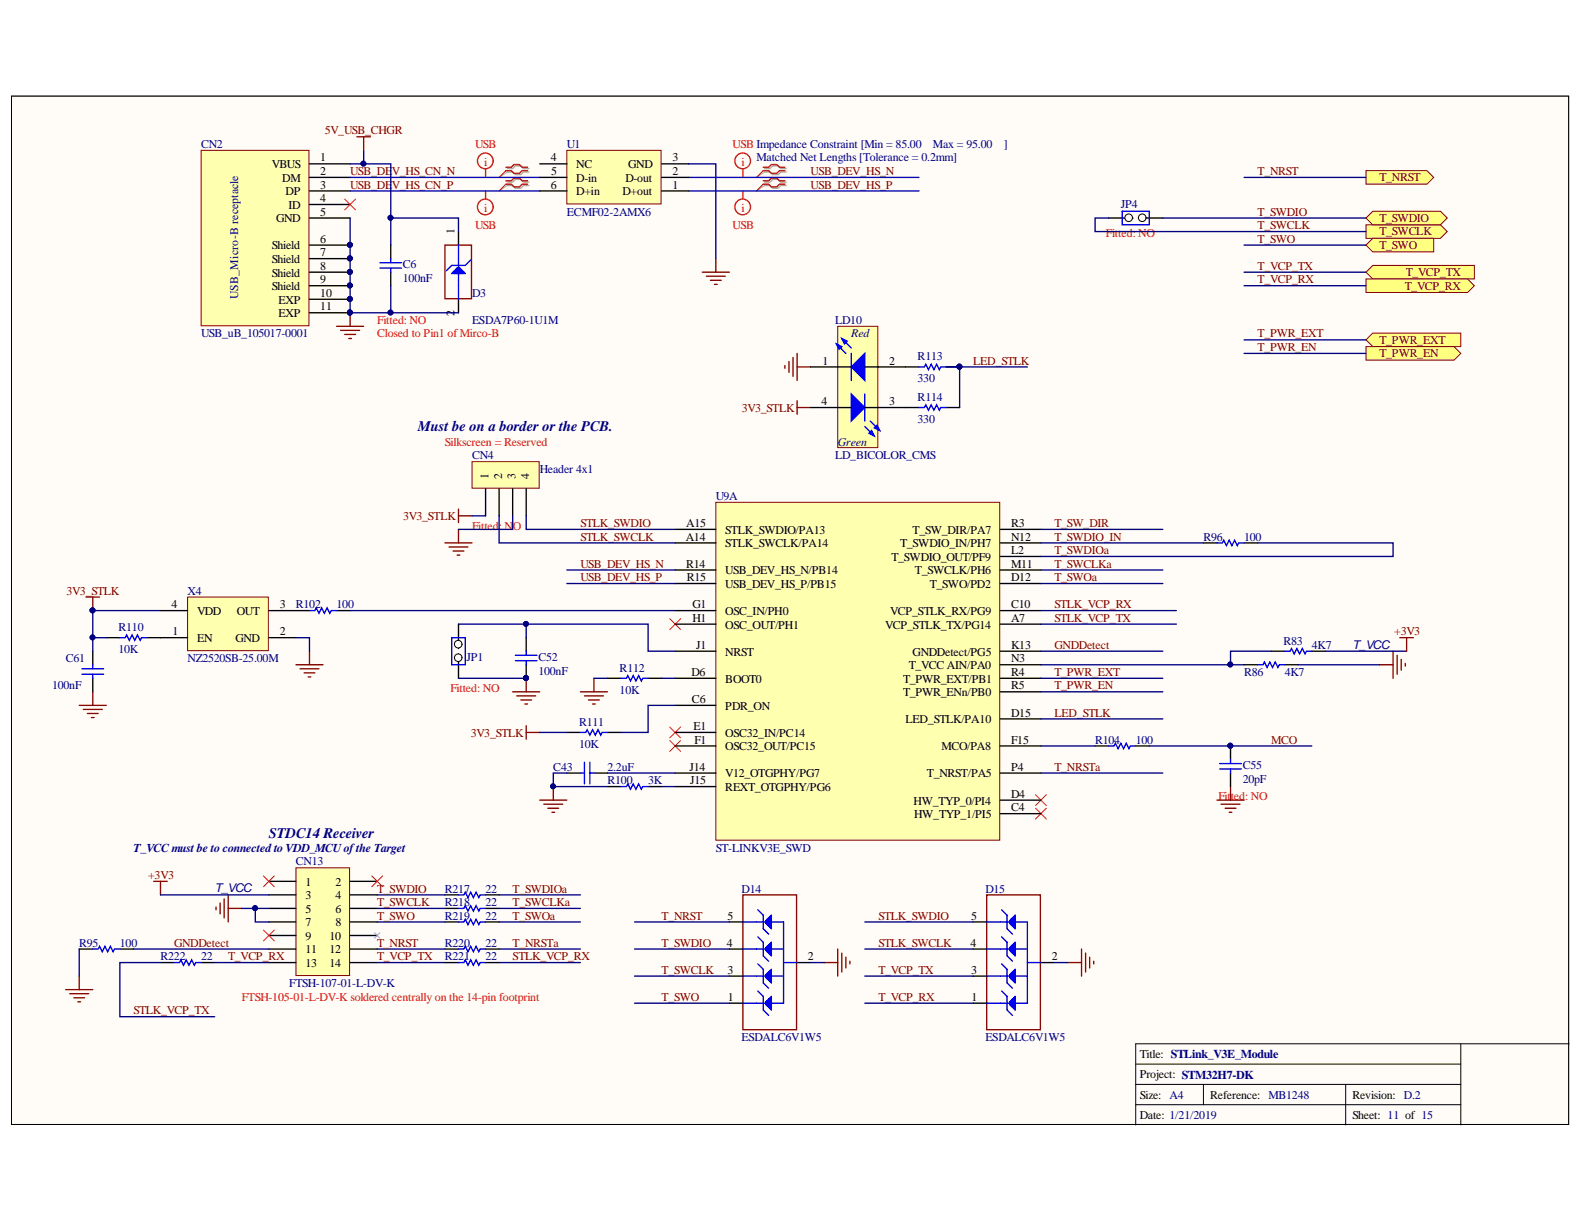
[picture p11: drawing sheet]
<svg xmlns="http://www.w3.org/2000/svg" width="279mm" height="216mm" viewBox="0 0 279 216" stroke-linecap="round" stroke-linejoin="round" font-family="sans-serif">
<defs><g id="words">
<g font-size="2.6" fill="#000080">
<text x="73.7" y="76.1">Must be on a border or the PCB.</text>
<text x="47.4" y="147.7">STDC14 Receiver</text>
</g>
<g font-size="2.1" fill="#800000">
<text x="57.3" y="23.7">5V_USB_CHGR</text>
<text x="61.8" y="30.9">USB_DEV_HS_CN_N</text>
<text x="61.8" y="33.3">USB_DEV_HS_CN_P</text>
<text x="143" y="30.9">USB_DEV_HS_N</text>
<text x="143" y="33.3">USB_DEV_HS_P</text>
<text x="221.8" y="30.9">T_NRST</text>
<text x="243.3" y="32">T_NRST</text>
<text x="221.8" y="40.4">T_SWCLK</text>
<text x="221.8" y="38">T_SWDIO</text>
<text x="243.3" y="41.5">T_SWCLK</text>
<text x="243.3" y="39.1">T_SWDIO</text>
<text x="221.8" y="42.8">T_SWO</text>
<text x="221.8" y="47.6">T_VCP_TX</text>
<text x="243.3" y="43.9">T_SWO</text>
<text x="221.8" y="50">T_VCP_RX</text>
<text x="247.8" y="51.1">T_VCP_RX</text>
<text x="247.9" y="48.7">T_VCP_TX</text>
<text x="221.8" y="59.5">T_PWR_EXT</text>
<text x="171.7" y="64.3">LED_STLK</text>
<text x="221.8" y="61.9">T_PWR_EN</text>
<text x="243.3" y="60.6">T_PWR_EXT</text>
<text x="243.3" y="63">T_PWR_EN</text>
<text x="130.8" y="72.7">3V3_STLK</text>
<text x="71.1" y="91.8">3V3_STLK</text>
<text x="102.4" y="93">STLK_SWDIO</text>
<text x="102.4" y="95.3">STLK_SWCLK</text>
<text x="186" y="95.3">T_SWDIO_IN</text>
<text x="186" y="93">T_SW_DIR</text>
<text x="102.4" y="100.1">USB_DEV_HS_N</text>
<text x="186" y="100.1">T_SWCLKa</text>
<text x="186" y="97.7">T_SWDIOa</text>
<text x="11.7" y="104.9">3V3_STLK</text>
<text x="102.4" y="102.5">USB_DEV_HS_P</text>
<text x="186" y="107.3">STLK_VCP_RX</text>
<text x="186" y="102.5">T_SWOa</text>
<text x="186" y="109.7">STLK_VCP_TX</text>
<text x="245.9" y="112.1">+3V3</text>
<text x="186" y="114.4">GNDDetect</text>
<text x="186" y="119.2">T_PWR_EXT</text>
<text x="186" y="121.6">T_PWR_EN</text>
<text x="83" y="130">3V3_STLK</text>
<text x="186" y="126.4">LED_STLK</text>
<text x="224.2" y="131.2">MCO</text>
<text x="186" y="135.9">T_NRSTa</text>
<text x="26.1" y="155">+3V3</text>
<text x="66.5" y="159.8">T_SWCLK</text>
<text x="66.5" y="157.4">T_SWDIO</text>
<text x="90.4" y="159.8">T_SWCLKa</text>
<text x="90.4" y="157.4">T_SWDIOa</text>
<text x="30.7" y="167">GNDDetect</text>
<text x="66.5" y="162.2">T_SWO</text>
<text x="66.5" y="167">T_NRST</text>
<text x="90.4" y="162.2">T_SWOa</text>
<text x="90.4" y="167">T_NRSTa</text>
<text x="116.7" y="167">T_SWDIO</text>
<text x="116.7" y="162.2">T_NRST</text>
<text x="154.9" y="162.2">STLK_SWDIO</text>
<text x="154.9" y="167">STLK_SWCLK</text>
<text x="40.3" y="169.4">T_VCP_RX</text>
<text x="66.5" y="169.4">T_VCP_TX</text>
<text x="90.4" y="169.4">STLK_VCP_RX</text>
<text x="116.7" y="171.8">T_SWCLK</text>
<text x="154.9" y="171.8">T_VCP_TX</text>
<text x="23.5" y="178.9">STLK_VCP_TX</text>
<text x="116.7" y="176.5">T_SWO</text>
<text x="154.9" y="176.5">T_VCP_RX</text>
</g>
<g font-size="2.1" fill="#000080">
<text x="35.5" y="26.1">CN2</text>
<text x="100" y="26.1">U1</text>
<text x="133.4" y="28.5">Matched Net Lengths [Tolerance = 0.2mm]</text>
<text x="164.6" y="26.1">Max = 95.00</text>
<text x="177.1" y="26.1">]</text>
<text x="100" y="38">ECMF02-2AMX6</text>
<text x="197.7" y="36.6">JP4</text>
<text x="71.1" y="47.3">C6</text>
<text x="42" y="52.8" transform="rotate(-90 42 52.8)">USB_Micro-B receptacle</text>
<text x="71.1" y="49.7">100nF</text>
<text x="83.3" y="52.4">D3</text>
<text x="35.5" y="59.5">USB_uB_105017-0001</text>
<text x="83.3" y="57.1">ESDA7P60-1U1M</text>
<text x="147.3" y="57.1">LD10</text>
<text x="150.2" y="59.5">Red</text>
<text x="161.9" y="63.6">R113</text>
<text x="161.9" y="67.4">330</text>
<text x="161.9" y="70.7">R114</text>
<text x="161.9" y="74.6">330</text>
<text x="83.3" y="81">CN4</text>
<text x="95.2" y="83.4">Header 4x1</text>
<text x="147.3" y="81">LD_BICOLOR_CMS</text>
<text x="147.8" y="78.6">Green</text>
<text x="126.3" y="88.2">U9A</text>
<text x="212.3" y="95.3">R96</text>
<text x="219.4" y="95.3">100</text>
<text x="33.1" y="104.9">X4</text>
<text x="52.2" y="107.3">R102</text>
<text x="59.4" y="107.3">100</text>
<text x="20.9" y="111.3">R110</text>
<text x="226.4" y="113.7">R83</text>
<text x="11.6" y="116.8">C61</text>
<text x="20.9" y="115.2">10K</text>
<text x="33.1" y="116.8">NZ2520SB-25.00M</text>
<text x="82.3" y="116.6">JP1</text>
<text x="95" y="119">100nF</text>
<text x="95" y="116.6">C52</text>
<text x="109.3" y="118.5">R112</text>
<text x="219.4" y="119.2">R86</text>
<text x="226.6" y="119.2">4K7</text>
<text x="231.4" y="114.4">4K7</text>
<text x="238.6" y="114.4">T_VCC</text>
<text x="9.2" y="121.6">100nF</text>
<text x="109.3" y="122.3">10K</text>
<text x="102.1" y="131.9">10K</text>
<text x="102.1" y="128.1">R111</text>
<text x="193.2" y="131.2">R104</text>
<text x="200.3" y="131.2">100</text>
<text x="97.6" y="135.9">C43</text>
<text x="107.2" y="135.9">2.2uF</text>
<text x="219.2" y="135.7">C55</text>
<text x="107.2" y="138.3">R100</text>
<text x="114.3" y="138.3">3K</text>
<text x="219.2" y="138.1">20pF</text>
<text x="23.5" y="150.2">T_VCC must be to connected to VDD_MCUofthe Target</text>
<text x="52.2" y="152.7">CN13</text>
<text x="126.3" y="150.3">ST-LINKV3E_SWD</text>
<text x="37.9" y="157.4">T_VCC</text>
<text x="78.5" y="157.4">R217</text>
<text x="78.5" y="159.8">R218</text>
<text x="85.6" y="157.4">22</text>
<text x="85.6" y="159.8">22</text>
<text x="130.8" y="157.4">D14</text>
<text x="173.8" y="157.4">D15</text>
<text x="14" y="167">R95</text>
<text x="21.1" y="167">100</text>
<text x="78.5" y="162.2">R219</text>
<text x="78.5" y="167">R220</text>
<text x="85.6" y="162.2">22</text>
<text x="85.6" y="167">22</text>
<text x="28.3" y="169.4">R222</text>
<text x="35.5" y="169.4">22</text>
<text x="78.5" y="169.4">R221</text>
<text x="85.6" y="169.4">22</text>
<text x="51" y="174.1">FTSH-107-01-L-DV-K</text>
<text x="130.8" y="183.7">ESDALC6V1W5</text>
<text x="173.8" y="183.7">ESDALC6V1W5</text>
</g>
<g font-size="2.1">
<text x="47.9" y="29.7">VBUS</text>
<text x="56.5" y="28.5">1</text>
<text x="97.1" y="28.5">4</text>
<text x="101.7" y="29.7">NC</text>
<text x="110.8" y="29.7">GND</text>
<text x="118.6" y="28.5">3</text>
<text x="49.8" y="32.1">DM</text>
<text x="50.4" y="34.5">DP</text>
<text x="56.5" y="30.9">2</text>
<text x="56.5" y="33.3">3</text>
<text x="56.5" y="35.6">4</text>
<text x="97.1" y="33.3">6</text>
<text x="97.2" y="30.9">5</text>
<text x="101.7" y="34.5">D+in</text>
<text x="101.7" y="32.1">D-in</text>
<text x="109.8" y="34.5">D+out</text>
<text x="110.3" y="32.1">D-out</text>
<text x="118.6" y="33.3">1</text>
<text x="118.6" y="30.9">2</text>
<text x="48.7" y="39.2">GND</text>
<text x="50.9" y="36.8">ID</text>
<text x="56.5" y="38">5</text>
<text x="80.2" y="41.3" transform="rotate(-90 80.2 41.3)">1</text>
<text x="47.9" y="44">Shield</text>
<text x="47.9" y="46.4">Shield</text>
<text x="56.5" y="42.8">6</text>
<text x="56.5" y="45.2">7</text>
<text x="56.5" y="47.6">8</text>
<text x="47.9" y="48.8">Shield</text>
<text x="47.9" y="51.2">Shield</text>
<text x="49.1" y="53.6">EXP</text>
<text x="56.5" y="50">9</text>
<text x="56.5" y="52.4">10</text>
<text x="49.1" y="55.9">EXP</text>
<text x="56.5" y="54.8">11</text>
<text x="80.2" y="55.7" transform="rotate(-90 80.2 55.7)">2</text>
<text x="145.1" y="64.3">1</text>
<text x="156.8" y="64.3">2</text>
<text x="144.9" y="71.5">4</text>
<text x="156.8" y="71.5">3</text>
<text x="86.2" y="84.5" transform="rotate(-90 86.2 84.5)">1</text>
<text x="88.5" y="84.5" transform="rotate(-90 88.5 84.5)">2</text>
<text x="90.9" y="84.5" transform="rotate(-90 90.9 84.5)">3</text>
<text x="93.3" y="84.5" transform="rotate(-90 93.3 84.5)">4</text>
<text x="121" y="95.3">A14</text>
<text x="121.1" y="93">A15</text>
<text x="127.9" y="94.2">STLK_SWDIO/PA13</text>
<text x="161" y="94.2">T_SW_DIR/PA7</text>
<text x="178.3" y="93">R3</text>
<text x="178.3" y="95.3">N12</text>
<text x="121" y="100.1">R14</text>
<text x="127.9" y="101.3">USB_DEV_HS_N/PB14</text>
<text x="127.9" y="96.5">STLK_SWCLK/PA14</text>
<text x="157.3" y="98.9">T_SWDIO_OUT/PF9</text>
<text x="158.8" y="96.5">T_SWDIO_IN/PH7</text>
<text x="161.4" y="101.3">T_SWCLK/PH6</text>
<text x="178.3" y="100.1">M11</text>
<text x="178.3" y="97.7">L2</text>
<text x="30.2" y="107.3">4</text>
<text x="49.3" y="107.3">3</text>
<text x="121.1" y="102.5">R15</text>
<text x="122.1" y="107.3">G1</text>
<text x="127.9" y="103.7">USB_DEV_HS_P/PB15</text>
<text x="164" y="103.7">T_SWO/PD2</text>
<text x="178.3" y="107.3">C10</text>
<text x="178.3" y="102.5">D12</text>
<text x="30.4" y="112.1">1</text>
<text x="34.8" y="108.5">VDD</text>
<text x="34.8" y="113.3">EN</text>
<text x="41.5" y="113.3">GND</text>
<text x="41.8" y="108.5">OUT</text>
<text x="49.3" y="112.1">2</text>
<text x="122.1" y="109.7">H1</text>
<text x="127.9" y="108.5">OSC_IN/PH0</text>
<text x="127.9" y="110.9">OSC_OUT/PH1</text>
<text x="156.2" y="110.9">VCP_STLK_TX/PG14</text>
<text x="157" y="108.5">VCP_STLK_RX/PG9</text>
<text x="178.3" y="109.7">A7</text>
<text x="122" y="119.2">D6</text>
<text x="122.8" y="114.4">J1</text>
<text x="127.9" y="115.6">NRST</text>
<text x="160.3" y="118">T_VCC AIN/PA0</text>
<text x="161" y="115.6">GNDDetect/PG5</text>
<text x="178.3" y="116.8">N3</text>
<text x="178.3" y="119.2">R4</text>
<text x="178.3" y="114.4">K13</text>
<text x="122.1" y="124">C6</text>
<text x="127.9" y="120.4">BOOT0</text>
<text x="127.9" y="125.2">PDR_ON</text>
<text x="159.3" y="122.8">T_PWR_ENn/PB0</text>
<text x="159.3" y="120.4">T_PWR_EXT/PB1</text>
<text x="178.3" y="121.6">R5</text>
<text x="122.3" y="128.8">E1</text>
<text x="122.5" y="131.2">F1</text>
<text x="127.9" y="130">OSC32_IN/PC14</text>
<text x="159.7" y="127.6">LED_STLK/PA10</text>
<text x="178.3" y="131.2">F15</text>
<text x="178.3" y="126.4">D15</text>
<text x="121.6" y="135.9">J14</text>
<text x="127.9" y="132.4">OSC32_OUT/PC15</text>
<text x="127.9" y="137.1">V12_OTGPHY/PG7</text>
<text x="163.5" y="137.1">T_NRST/PA5</text>
<text x="166" y="132.4">MCO/PA8</text>
<text x="178.3" y="135.9">P4</text>
<text x="121.7" y="138.3">J15</text>
<text x="127.9" y="139.5">REXT_OTGPHY/PG6</text>
<text x="161.1" y="141.9">HW_TYP_0/PI4</text>
<text x="178.3" y="140.7">D4</text>
<text x="178.3" y="143.1">C4</text>
<text x="161.2" y="144.3">HW_TYP_1/PI5</text>
<text x="53.9" y="156.2">1</text>
<text x="53.9" y="158.6">3</text>
<text x="53.9" y="161">5</text>
<text x="59.2" y="156.2">2</text>
<text x="59.2" y="158.6">4</text>
<text x="59.2" y="161">6</text>
<text x="53.9" y="163.4">7</text>
<text x="53.9" y="165.8">9</text>
<text x="58.1" y="165.8">10</text>
<text x="59.2" y="163.4">8</text>
<text x="128.2" y="167">4</text>
<text x="128.3" y="162.2">5</text>
<text x="171.2" y="167">4</text>
<text x="171.3" y="162.2">5</text>
<text x="53.9" y="168.2">11</text>
<text x="53.9" y="170.6">13</text>
<text x="58.1" y="168.2">12</text>
<text x="58.1" y="170.6">14</text>
<text x="128.3" y="171.8">3</text>
<text x="142.5" y="169.4">2</text>
<text x="171.3" y="171.8">3</text>
<text x="185.5" y="169.4">2</text>
<text x="128.4" y="176.5">1</text>
<text x="171.4" y="176.5">1</text>
<text x="201" y="186.6">Title: STLink_V3E_Module</text>
<text x="201" y="190.1">Project: STM32H7-DK</text>
<text x="201" y="193.8">Size: A4</text>
<text x="201" y="197.4">Date: 1/21/2019</text>
<text x="213.5" y="193.8">Reference: MB1248</text>
<text x="238.6" y="197.4">Sheet: 11 of 15</text>
<text x="238.6" y="193.8">Revision: D.2</text>
</g>
<g font-size="2.1" fill="#f00">
<text x="83.8" y="26.1">USB</text>
<text x="85.4" y="29.2">i</text>
<text x="129.2" y="26.1">USB Impedance Constraint [Min = 85.00</text>
<text x="130.8" y="29.2">i</text>
<text x="83.8" y="40.3">USB</text>
<text x="85.4" y="37.3">i</text>
<text x="129.2" y="40.3">USB</text>
<text x="130.8" y="37.3">i</text>
<text x="195.1" y="41.9">Fitted: NO</text>
<text x="66.5" y="59.5">Closed to Pin1 of Mirco-B</text>
<text x="66.5" y="57.1">Fitted: NO</text>
<text x="78.5" y="78.6">Silkscreen = Reserved</text>
<text x="83.3" y="93.4">Fitted:</text>
<text x="89" y="93.4">NO</text>
<text x="79.4" y="122.1">Fitted: NO</text>
<text x="214.9" y="141.2">Fitted: NO</text>
<text x="42.6" y="176.5">FTSH-105-01-L-DV-K soldered centrally on the 14-pin footprint</text>
</g>
</g></defs>
<path d="M2 17h274.7v181.3h-274.7z" fill="#fffcf8" stroke="#000" stroke-width=".18"/>
<path d="M200.3 187.7h57.4M200.3 191.3h57.4M200.3 194.9h57.4M212.3 191.3v3.6M237.4 191.3v7.1M257.7 184.1v14.3M276.8 184.1h-76.5v14.3" fill="none" stroke="#000" stroke-width=".18"/>
<g fill="none" stroke="#800000" stroke-width=".24">
<path d="M123.9 48h4.8M124.6 48.7h3.3M125.3 49.4h1.9M126 50.2h.5M126.3 45.6v2.4M15.2 105.3h2.4M16.4 105.3v2.4M243.3 117.3h2.4M245.7 114.9v4.7M246.4 115.6v3.3M247.2 116.3v1.9M247.9 117v.5"/>
<path d="M14 124.4h4.8M14.7 125.1h3.3M15.4 125.9h1.9M16.1 126.6h.5M16.4 122v2.4M92.8 128v2.4M92.8 129.2h2.4M97.6 138.7v2.4M95.2 141.1h4.8M95.9 141.8h3.4M96.6 142.6h2M97.4 143.3h.4"/>
</g>
<g fill="#000080" stroke="#000080" stroke-width=".18">
<circle cx="97.5" cy="138.7" r=".43"/>
<circle cx="16.3" cy="107.7" r=".43"/>
</g>
<path d="M118.1 109.1l2 1.9M120.1 109.1l-2 1.9M118.1 130.6l2 1.9M118.1 128.2l2 1.9M120.1 130.6l-2 1.9M120.1 128.2l-2 1.9" fill="none" stroke="#f00" stroke-width=".18"/>
<path d="M134.9 29.7h.9l.5-.4h1l.4 .4h1M134.9 30.3h.9l.5 .5h1l.4-.5h1M134.9 32.1h.9l.5-.4h1l.4 .4h1M134.9 32.7h.9l.5 .5h1l.4-.5h1" fill="none" stroke="#b9a19e" stroke-width=".24"/>
<path d="M134.9 30.3l-1.5 1M134.9 32.7l-1.5 1" fill="none" stroke="#b9a19e" stroke-width=".18"/>
<path d="M134.6 29.5h1l.5-.5h.9l.5 .5h.9M134.6 30.1h1l.5 .5h.9l.5-.5h.9M134.6 31.9h1l.5-.5h.9l.5 .5h.9M134.6 32.5h1l.5 .5h.9l.5-.5h.9" fill="none" stroke="#bf0000" stroke-width=".24"/>
<path d="M134.6 30.1l-1.2 1.2M134.6 32.5l-1.2 1.2" fill="none" stroke="#bf0000" stroke-width=".18"/>
<g fill="none" stroke="#f00" stroke-width=".24">
<path d="M131 29.9v1.4M131 33.7v1.4"/>
<circle cx="131" cy="36.5" r="1.39"/>
<circle cx="131" cy="28.4" r="1.39"/>
</g>
<path d="M80.9 115.3v4.3" fill="none" stroke="#000" stroke-width=".24"/>
<circle cx="80.8" cy="116" r=".67" fill="#fffcf8" stroke="#000" stroke-width=".18"/>
<path d="M80.9 110.1v4.3" fill="none" stroke="#000" stroke-width=".24"/>
<circle cx="80.8" cy="113.6" r=".67" fill="#fffcf8" stroke="#000" stroke-width=".18"/>
<g fill="none" stroke="#00f" stroke-width=".24">
<path d="M14.5 118h3.8M14.5 118.9h3.8M16.4 117.3v.7M16.4 118.9v.7M79.7 112.5h2.4v4.8h-2.4zM90.9 115.6h3.8M90.9 116.5h3.8M92.8 114.9v.7M92.8 116.5v.8M109.5 119.6h1l.2-.4 .5 .9 .5-.9 .5 .9 .4-.9 .5 .9 .3-.5h.9M221.8 117.3h1l.2-.5 .5 .9 .5-.9 .5 .9 .4-.9 .5 .9 .3-.4h.9M226.6 114.9h1l.2-.5 .5 .9 .5-.9 .4 .9 .5-.9 .5 .9 .2-.4h1"/>
<path d="M102.4 129.2h.9l.3-.5 .4 1 .5-1 .5 1 .5-1 .5 1 .2-.5h1M102.4 136.4h.7M103.1 134.4v3.9M104 134.4v3.9M104 136.4h.8M109.5 138.7h1l.2-.4 .5 .9 .5-.9 .5 .9 .4-.9 .5 .9 .3-.5h.9"/>
</g>
<g fill="none" stroke="#000" stroke-width=".24">
<path d="M16.4 114.9v2.4M16.4 119.6v2.4M92.8 112.5v2.4M92.8 117.3v2.3M107.2 119.6h2.3M114.3 119.6h2.4M219.4 117.3h2.4M224.2 114.9h2.4M226.6 117.3h2.4M231.4 114.9h2.4M100 129.2h2.4M100 136.4h2.4"/>
<path d="M104.8 136.4h2.4M107.2 129.2h2.3M107.2 138.7h2.3M114.3 138.7h2.4"/>
</g>
<circle cx="92.8" cy="119.6" r=".43" fill="#000080" stroke="#000080" stroke-width=".18"/>
<g fill="#ffff80" stroke="#800000" stroke-width=".18">
<path d="M240.9 39.7h13.2l1.2 1.1-1.2 1.2h-13.2z" fill-rule="evenodd"/>
<path d="M240.9 43.2l1.2-1.2h10.8v2.4h-10.8z" fill-rule="evenodd"/>
<path d="M240.9 30.1h10.8l1.2 1.2-1.2 1.2h-10.8z" fill-rule="evenodd"/>
</g>
<path d="M217.1 138.7v2.4M214.7 141.1h4.7M215.4 141.8h3.3M216.1 142.6h1.9M216.8 143.3h.5" fill="none" stroke="#800000" stroke-width=".24"/>
<path d="M240.9 38.5l1.2-1.2h12l1.2 1.2-1.2 1.2h-12z" fill-rule="evenodd" fill="#ffff80" stroke="#800000" stroke-width=".18"/>
<path d="M138.4 64.5v.5M139.2 63.8v1.9M139.9 63.1v3.3M140.6 62.3v4.8M140.6 70.7v2.4M140.6 64.7h2.4M140.6 71.9h2.4" fill="none" stroke="#800000" stroke-width=".24"/>
<path d="M159.7 64.7h2.4M159.7 71.9h2.4M166.9 64.7h2.4M166.9 71.9h2.4" fill="none" stroke="#000" stroke-width=".24"/>
<circle cx="169.2" cy="64.7" r=".43" fill="#000080" stroke="#000080" stroke-width=".18"/>
<path d="M162.1 64.7h1l.2-.5 .5 1 .5-1 .4 1 .5-1 .5 1 .2-.5h1M162.1 71.9h1l.2-.5 .5 1 .5-1 .4 1 .5-1 .5 1 .2-.5h1" fill="none" stroke="#00f" stroke-width=".24"/>
<g fill="#ffff80" stroke="#800000" stroke-width=".18">
<path d="M240.9 59.9l1.2-1.1h15.6v2.3h-15.6z" fill-rule="evenodd"/>
<path d="M240.9 61.1h15.6l1.2 1.2-1.2 1.2h-15.6z" fill-rule="evenodd"/>
<path d="M240.9 48l1.2-1.2h18v2.4h-18z" fill-rule="evenodd"/>
<path d="M240.9 49.2h18l1.2 1.2-1.2 1.2h-18z" fill-rule="evenodd"/>
</g>
<path d="M182.6 140.2l2 1.9M184.6 140.2l-2 1.9" fill="none" stroke="#f00" stroke-width=".18"/>
<path d="M83.3 81.4h11.8v4.7h-11.8z" fill="#ffffb0" stroke="#800000" stroke-width=".18"/>
<path d="M85.6 86.2v4.8M88 86.2v4.8M90.4 86.2v4.8M92.8 86.2v4.8M18.8 112.5h2.3M25.9 112.5h2.4M217.1 131.6v2.4M217.1 136.4v2.3" fill="none" stroke="#000" stroke-width=".24"/>
<path d="M78.5 95.8h4.8M79.2 96.5h3.3M79.9 97.2h1.9M80.6 97.9h.5M80.9 89.8v2.4M80.9 93.4v2.4M80.9 91h2.4" fill="none" stroke="#800000" stroke-width=".24"/>
<path d="M182.6 142.6l2 1.9M184.6 142.6l-2 1.9" fill="none" stroke="#f00" stroke-width=".18"/>
<path d="M21.1 112.5h1l.2-.5 .5 1 .5-1 .5 1 .4-1 .5 1 .3-.5h.9M215.1 134.7h3.9M215.1 135.6h3.9M217.1 134v.7M217.1 135.6v.8" fill="none" stroke="#00f" stroke-width=".24"/>
<circle cx="217" cy="131.5" r=".43" fill="#000080" stroke="#000080" stroke-width=".18"/>
<path d="M35.5 26.5h19v31h-19z" fill="#ffffb0" stroke="#800000" stroke-width=".18"/>
<path d="M54.6 28.9h7.2M54.6 31.3h7.2M54.6 33.7h7.2M54.6 36.1h7.2M54.6 38.5h7.2M195.6 38.5h4.3M54.6 43.2h7.2M54.6 45.6h7.2M54.6 48h7.2M54.6 50.4h7.2M54.6 52.8h7.2M54.6 55.2h7.2" fill="none" stroke="#000" stroke-width=".24"/>
<g fill="#000080" stroke="#000080" stroke-width=".18">
<circle cx="61.7" cy="43.2" r=".43"/>
<circle cx="61.7" cy="45.6" r=".43"/>
<circle cx="61.7" cy="48" r=".43"/>
<circle cx="61.7" cy="50.3" r=".43"/>
<circle cx="61.7" cy="52.7" r=".43"/>
<circle cx="61.7" cy="55.1" r=".43"/>
<circle cx="92.8" cy="119.6" r=".43"/>
</g>
<g fill="none" stroke="#800000" stroke-width=".24">
<path d="M59.4 57.6h4.7M60.1 58.3h3.3M60.8 59h1.9M61.5 59.7h.5M61.8 55.2v2.4M52.2 117.3h4.8M52.9 118h3.4M53.6 118.7h1.9M54.4 119.4h.4M54.6 114.9v2.4M92.8 119.6v2.4M104.8 119.6v2.4"/>
<path d="M90.4 122h4.8M91.1 122.7h3.4M91.9 123.5h1.9M92.6 124.2h.5M102.4 122h4.8M103.1 122.7h3.3M103.8 123.5h1.9M104.5 124.2h.5"/>
</g>
<g fill="none" stroke="#f00" stroke-width=".24">
<path d="M85.6 29.9v1.4M85.6 33.7v1.4"/>
<circle cx="85.6" cy="36.5" r="1.39"/>
<circle cx="85.6" cy="28.4" r="1.39"/>
</g>
<path d="M89.5 29.7h.9l.5-.4h1l.4 .4h1M89.5 30.3h.9l.5 .5h1l.4-.5h1M89.5 32.1h.9l.5-.4h1l.4 .4h1M89.5 32.7h.9l.5 .5h1l.4-.5h1" fill="none" stroke="#b9a19e" stroke-width=".24"/>
<path d="M89.5 30.3l-1.5 1M89.5 32.7l-1.5 1" fill="none" stroke="#b9a19e" stroke-width=".18"/>
<path d="M89.2 29.5h1l.5-.5h.9l.5 .5h1M89.2 30.1h1l.5 .5h.9l.5-.5h1M89.2 31.9h1l.5-.5h.9l.5 .5h1M89.2 32.5h1l.5 .5h.9l.5-.5h1" fill="none" stroke="#bf0000" stroke-width=".24"/>
<path d="M89.2 30.1l-1.2 1.2M89.2 32.5l-1.2 1.2" fill="none" stroke="#bf0000" stroke-width=".18"/>
<circle cx="199.1" cy="38.4" r=".67" fill="#fffcf8" stroke="#000" stroke-width=".18"/>
<path d="M200.8 38.5h4.3" fill="none" stroke="#000" stroke-width=".24"/>
<circle cx="201.5" cy="38.4" r=".67" fill="#fffcf8" stroke="#000" stroke-width=".18"/>
<path d="M197.9 37.3h4.8v2.4h-4.8zM214.7 95.8h.9l.3-.5 .4 .9 .5-.9 .5 .9 .5-.9 .4 .9 .3-.4h.9M54.6 107.7h.9l.3-.5 .5 1 .4-1 .5 1 .5-1 .5 1 .2-.5h1M195.6 131.6h.9l.2-.5 .5 1 .5-1 .5 1 .5-1 .4 1 .3-.5h.9" fill="none" stroke="#00f" stroke-width=".24"/>
<path d="M212.3 95.8h2.4M219.4 95.8h2.4M52.2 107.7h2.4M59.4 107.7h2.4M193.2 131.6h2.4M200.3 131.6h2.4" fill="none" stroke="#000" stroke-width=".24"/>
<path d="M147.8 57.6h7v21.4h-7z" fill="#ffffb0" stroke="#800000" stroke-width=".18"/>
<path d="M143 64.7h4.8M154.9 64.7h4.8" fill="none" stroke="#000" stroke-width=".24"/>
<path d="M150.2 64.7l2.3-2.4v4.8z" fill="#00f"/>
<path d="M150.2 64.7l2.3-2.4v4.8zM152.5 75.2l1.7 1.7M153.5 74.3l1.7 1.6" fill="none" stroke="#00f" stroke-width=".24"/>
<path d="M153.3 76.4l.4-.5 .5 1z" fill="#00f"/>
<path d="M153.3 76.4l.4-.5 .5 1z" fill="none" stroke="#00f" stroke-width=".24"/>
<path d="M154.2 75.5l.5-.5 .5 .9z" fill="#00f"/>
<path d="M150.2 62.3v4.8M154.2 75.5l.5-.5 .5 .9z" fill="none" stroke="#00f" stroke-width=".24"/>
<path d="M143 71.9h4.8M154.9 71.9h4.8" fill="none" stroke="#000" stroke-width=".24"/>
<path d="M150.2 69.5l2.3 2.4-2.3 2.4z" fill="#00f"/>
<path d="M148.5 59.7l1.7 1.7M147.5 60.7l1.7 1.6M150.2 69.5l2.3 2.4-2.3 2.4z" fill="none" stroke="#00f" stroke-width=".24"/>
<path d="M148.5 59.7l.9 .5-.4 .5z" fill="#00f"/>
<path d="M148.5 59.7l.9 .5-.4 .5z" fill="none" stroke="#00f" stroke-width=".24"/>
<path d="M147.5 60.7l1 .4-.5 .5z" fill="#00f"/>
<path d="M147.5 60.7l1 .4-.5 .5zM152.5 69.5v4.8" fill="none" stroke="#00f" stroke-width=".24"/>
<path d="M147.8 64.7h2.4M147.8 71.9h2.4M152.5 64.7h2.4M152.5 71.9h2.4" fill="none" stroke="#000" stroke-width=".24"/>
<path d="M126.3 88.6h50v59.6h-50z" fill="#ffffb0" stroke="#800000" stroke-width=".18"/>
<g fill="none" stroke="#000" stroke-width=".24">
<path d="M68.9 43.2v2.4M68.9 48v2.4M119.1 93.4h7.2M119.1 95.8h7.2M176.4 93.4h7.2M176.4 95.8h7.2M176.4 98.2h7.2M119.1 119.6h7.2M119.1 100.5h7.2M119.1 102.9h7.2M119.1 107.7h7.2M119.1 110.1h7.2"/>
<path d="M119.1 114.9h7.2M176.4 117.3h7.2M176.4 119.6h7.2M176.4 100.5h7.2M176.4 102.9h7.2M176.4 107.7h7.2M176.4 110.1h7.2M176.4 114.9h7.2M119.1 136.4h7.2M119.1 131.6h7.2M119.1 129.2h7.2M119.1 124.4h7.2"/>
<path d="M119.1 138.7h7.2M176.4 136.4h7.2M176.4 122h7.2M176.4 131.6h7.2M176.4 126.8h7.2M176.4 141.1h7.2M176.4 143.5h7.2"/>
</g>
<g fill="none" stroke="#000080" stroke-width=".24">
<path d="M195.6 38.5h-2.4v2.3h47.7M205.1 38.5h35.8M219.4 31.3h21.5M219.4 43.2h21.5M219.4 59.9h21.5M219.4 50.4h21.5M219.4 48h21.5M166.9 64.7h14.3M169.3 64.7v7.2M219.4 62.3h21.5M83.3 91h2.3M88 91v4.8h31.1"/>
<path d="M90.4 91v2.4h-9.5M92.8 91v2.4h26.3M183.6 95.8h28.7M183.6 93.4h21.5M221.8 95.8h23.9v2.4h-62.1M16.4 112.5v2.4M28.3 107.7h-11.9v4.8h2.4M52.2 112.5h2.4v2.4M61.8 107.7h57.3M80.9 110.1h33.4v4.8h4.8M80.9 119.6h11.9M92.8 110.1v2.4"/>
<path d="M100 100.5h19.1M100 102.9h19.1M104.8 119.6h2.4M116.7 119.6h2.4M183.6 114.9h21.5M183.6 100.5h21.5M183.6 102.9h21.5M183.6 119.6h21.5M183.6 107.7h23.9M183.6 110.1h23.9M217.1 117.3h2.3M224.2 114.9h-7.1v2.4h-33.5"/>
<path d="M229 117.3h14.3M233.8 114.9h14.3M95.2 129.2h4.8M100 136.4h-2.4v2.3h9.6M107.2 136.4h11.9M116.7 138.7h2.4M119.1 124.4h-4.8v4.8h-4.8M183.6 131.6h9.6M183.6 126.8h21.5M183.6 136.4h21.5M183.6 122h21.5"/>
</g>
<g fill="#000080" stroke="#000080" stroke-width=".18">
<circle cx="97.5" cy="138.7" r=".43"/>
<circle cx="16.3" cy="107.7" r=".43"/>
<circle cx="16.3" cy="112.4" r=".43"/>
<circle cx="217" cy="117.2" r=".43"/>
<circle cx="92.8" cy="110" r=".43"/>
<circle cx="92.8" cy="119.6" r=".43"/>
<circle cx="169.2" cy="64.7" r=".43"/>
</g>
<path d="M61.8 33.7h33.4M61.8 31.3h33.4M121.5 33.7h40.6M121.5 31.3h40.6" fill="none" stroke="#0000bf" stroke-width=".24"/>
<path d="M246.9 112.5h2.4M248.1 112.5v2.4" fill="none" stroke="#800000" stroke-width=".24"/>
<path d="M67 46.3h3.8M67 47.3h3.8M68.9 45.6v.7M68.9 47.3v.7" fill="none" stroke="#00f" stroke-width=".24"/>
<path d="M100 26.5h16.6v9.5h-16.6z" fill="#ffffb0" stroke="#800000" stroke-width=".18"/>
<path d="M95.2 28.9h4.8M95.2 33.7h4.8M95.2 31.3h4.8M116.7 28.9h4.8M116.7 33.7h4.8M116.7 31.3h4.8M80.9 40.8v2.4M80.9 52.8v2.4" fill="none" stroke="#000" stroke-width=".24"/>
<path d="M61.8 38.5v16.7h7.1v-4.8M64.1 26.5v2.4h-2.3M64.1 28.9h4.8v14.3M68.9 38.5h12v2.3M121.5 28.9h4.8v16.7M68.9 55.2h12M202.7 131.6h28.7" fill="none" stroke="#000080" stroke-width=".24"/>
<g fill="#000080" stroke="#000080" stroke-width=".18">
<circle cx="64.1" cy="28.9" r=".43"/>
<circle cx="61.7" cy="55.1" r=".43"/>
<circle cx="61.7" cy="52.7" r=".43"/>
<circle cx="61.7" cy="50.3" r=".43"/>
<circle cx="61.7" cy="48" r=".43"/>
<circle cx="61.7" cy="45.6" r=".43"/>
<circle cx="61.7" cy="43.2" r=".43"/>
<circle cx="68.9" cy="55.1" r=".43"/>
<circle cx="68.9" cy="38.4" r=".43"/>
<circle cx="217" cy="131.5" r=".43"/>
</g>
<path d="M60.8 35.1l1.9 1.9M62.7 35.1l-1.9 1.9" fill="none" stroke="#f00" stroke-width=".18"/>
<path d="M78.5 43.2h4.7v9.5h-4.7z" fill="none" stroke="#800000" stroke-width=".24"/>
<path d="M79.9 48h1.9M80.2 48.2v-.4h1.4v.4M80.4 48.2v-.7h.9v.7M80.6 47.3l-.9 .9h2.4l-1-.9M80.6 47.3h.5M80.6 47.3v.9M80.9 43.2v9.6M81.1 47.3v.9M83 45.9l-.9 .9h-2.4l-1 1" fill="none" stroke="#00f" stroke-width=".24"/>
<path d="M33.1 105.3h14.2v9.5h-14.2z" fill="#ffffb0" stroke="#800000" stroke-width=".18"/>
<path d="M28.3 107.7h4.8M28.3 112.5h4.8M47.4 107.7h4.8M47.4 112.5h4.8" fill="none" stroke="#000" stroke-width=".24"/>
<path d="M63 24.1h2.3M64.1 24.1v2.4M27.1 155.5h2.4M28.3 155.5v2.3M38.1 160v.5M38.8 159.3v1.9M39.5 158.6v3.3M40.3 157.8v4.8M40.3 160.2h2.3" fill="none" stroke="#800000" stroke-width=".24"/>
<path d="M52.2 153.1h9.5v19h-9.5z" fill="#ffffb0" stroke="#800000" stroke-width=".18"/>
<g fill="none" stroke="#000" stroke-width=".24">
<path d="M47.4 155.5h4.8M47.4 157.8h4.8M61.8 155.5h4.7M61.8 157.8h4.7M78.5 157.8h2.4M85.6 157.8h2.4M14 167.4h2.4M21.1 167.4h2.4M28.3 169.8h2.4M35.5 169.8h2.4M47.4 160.2h4.8M47.4 162.6h4.8"/>
<path d="M47.4 165h4.8M47.4 167.4h4.8M47.4 169.8h4.8M61.8 160.2h4.7M61.8 162.6h4.7M61.8 165h4.7M61.8 167.4h4.7M61.8 169.8h4.7M78.5 160.2h2.4M78.5 162.6h2.4M78.5 167.4h2.4M78.5 169.8h2.4"/>
<path d="M85.6 160.2h2.4M85.6 162.6h2.4M85.6 167.4h2.4M85.6 169.8h2.4M128.7 162.6h2.3M128.7 167.4h2.3M128.7 176.9h2.3M128.7 172.2h2.3M140.6 169.8h2.4M171.7 162.6h2.3M171.7 167.4h2.3M171.7 176.9h2.3"/>
<path d="M171.7 172.2h2.3M183.6 169.8h2.4"/>
</g>
<path d="M46.5 154.5l1.9 1.9M48.4 154.5l-1.9 1.9M65.6 154.5l1.9 1.9M67.5 154.5l-1.9 1.9M46.5 164.1l1.9 1.9M48.4 164.1l-1.9 1.9" fill="none" stroke="#f00" stroke-width=".18"/>
<g fill="none" stroke="#800000" stroke-width=".24">
<path d="M131 157.8h9.5v23.8h-9.5zM174 157.8h9.5v23.8h-9.5zM11.6 174.6h4.8M12.3 175.3h3.3M13 176h1.9M13.7 176.7h.5M14 172.2v2.4M145.4 169.8h2.4M147.8 167.4v4.8M148.5 168.1v3.4M149.2 168.8v1.9M149.9 169.5v.5"/>
<path d="M188.4 169.8h2.4M190.8 167.4v4.8M191.5 168.1v3.4M192.2 168.8v1.9M192.9 169.5v.5"/>
</g>
<g fill="none" stroke="#00f" stroke-width=".24">
<path d="M80.9 157.8h.9l.3-.4 .4 .9 .5-.9 .5 .9 .5-.9 .5 .9 .2-.5h.9M16.4 167.4h.9l.3-.5 .4 1 .5-1 .5 1 .5-1 .4 1 .3-.5h.9M30.7 169.8h1l.2-.5 .5 1 .4-1 .5 1 .5-1 .5 1 .2-.5h1M80.9 160.2h.9l.3-.4 .4 .9 .5-.9 .5 .9 .5-.9 .5 .9 .2-.5h.9M80.9 162.6h.9l.3-.5 .4 1 .5-1 .5 1 .5-1 .5 1 .2-.5h.9M80.9 167.4h.9l.3-.5 .4 1 .5-1 .5 1 .5-1 .5 1 .2-.5h.9M80.9 169.8h.9l.3-.5 .4 1 .5-1 .5 1 .5-1 .5 1 .2-.5h.9M131 162.6h7.2v14.3h-7.2M131 172.2h7.2M131 167.4h7.2M133.7 160.5l.9 .9v2.4l1 1M133.7 165.2l.9 1v2.4l1 .9"/>
<path d="M133.7 170l.9 1v2.4l1 .9M133.7 174.8l.9 1v2.3l1 1M135.1 176.7l1-.9v2.3l-1-.9M135.1 162.4v.5M135.1 167.2v.4M135.1 171.9v.5M135.1 176.7v.5M135.1 162.4l1-1v2.4l-1-.9M135.1 167.2l1-1v2.4l-1-1M135.1 171.9l1-.9v2.4l-1-1M135.1 176.7h1M135.1 177.2h1"/>
<path d="M135.1 171.9h1M135.1 172.4h1M135.1 167.2h1M135.1 167.6h1M135.1 162.4h1M135.1 162.9h1M135.8 161.7v1.9M135.8 166.4v2M135.8 171.2v1.9M135.8 176v1.9M136.1 162.1h-.8v1h.8M136.1 166.9h-.8v1h.8"/>
<path d="M136.1 171.7h-.8v1h.8M136.1 176.5h-.8v.9h.8M136.1 161.9h-.5v1.4h.5M136.1 166.7h-.5v1.4h.5M136.1 171.5h-.5v1.4h.5M136.1 176.2h-.5v1.5h.5M138.2 169.8h2.4M174 162.6h7.2v14.3h-7.2M174 172.2h7.2M174 167.4h7.2M176.7 160.5l.9 .9v2.4l1 1M176.7 165.2l.9 1v2.4l1 .9"/>
<path d="M176.7 170l.9 1v2.4l1 .9M176.7 174.8l.9 1v2.3l1 1M178.1 176.7h1M178.1 177.2h1M178.1 171.9h1M178.1 172.4h1M178.1 167.2h1M178.1 167.6h1M178.1 162.4h1M178.1 162.9h1M178.1 176.7l1-.9v2.3l-1-.9M178.1 162.4v.5"/>
<path d="M178.1 167.2v.4M178.1 171.9v.5M178.1 176.7v.5M178.1 162.4l1-1v2.4l-1-.9M178.1 167.2l1-1v2.4l-1-1M178.1 171.9l1-.9v2.4l-1-1M178.8 161.7v1.9M178.8 166.4v2M178.8 171.2v1.9M178.8 176v1.9M179.1 176.2h-.5v1.5h.5M179.1 176.5h-.8v.9h.8"/>
<path d="M179.1 171.5h-.5v1.4h.5M179.1 171.7h-.8v1h.8M179.1 166.7h-.5v1.4h.5M179.1 166.9h-.8v1h.8M179.1 161.9h-.5v1.4h.5M179.1 162.1h-.8v1h.8M181.2 169.8h2.4"/>
</g>
<g fill="none" stroke="#000080" stroke-width=".24">
<path d="M28.3 157.8h19.1M66.5 157.8h12M88 157.8h14.4M14 167.4v4.8M23.5 167.4h23.9M28.3 169.8h-7.2v9.5h16.8M37.9 169.8h9.5M42.6 160.2h4.8M45 160.2v2.4h2.4M66.5 167.4h12M66.5 169.8h12M66.5 160.2h12"/>
<path d="M66.5 162.6h12M88 167.4h14.4M88 169.8h14.4M88 160.2h14.4M88 162.6h14.4M111.9 167.4h16.8M111.9 162.6h16.8M111.9 172.2h16.8M111.9 176.9h16.8M143 169.8h2.4M152.5 167.4h19.2M152.5 162.6h19.2"/>
<path d="M152.5 172.2h19.2M152.5 176.9h19.2M186 169.8h2.4"/>
</g>
<circle cx="45" cy="160.2" r=".43" fill="#000080" stroke="#000080" stroke-width=".18"/>
<path d="M66.1 164.5l.9 1M67 164.5l-.9 1" fill="none" stroke="#8bb0c9" stroke-width=".18"/>
<use href="#words"/>
</svg>
